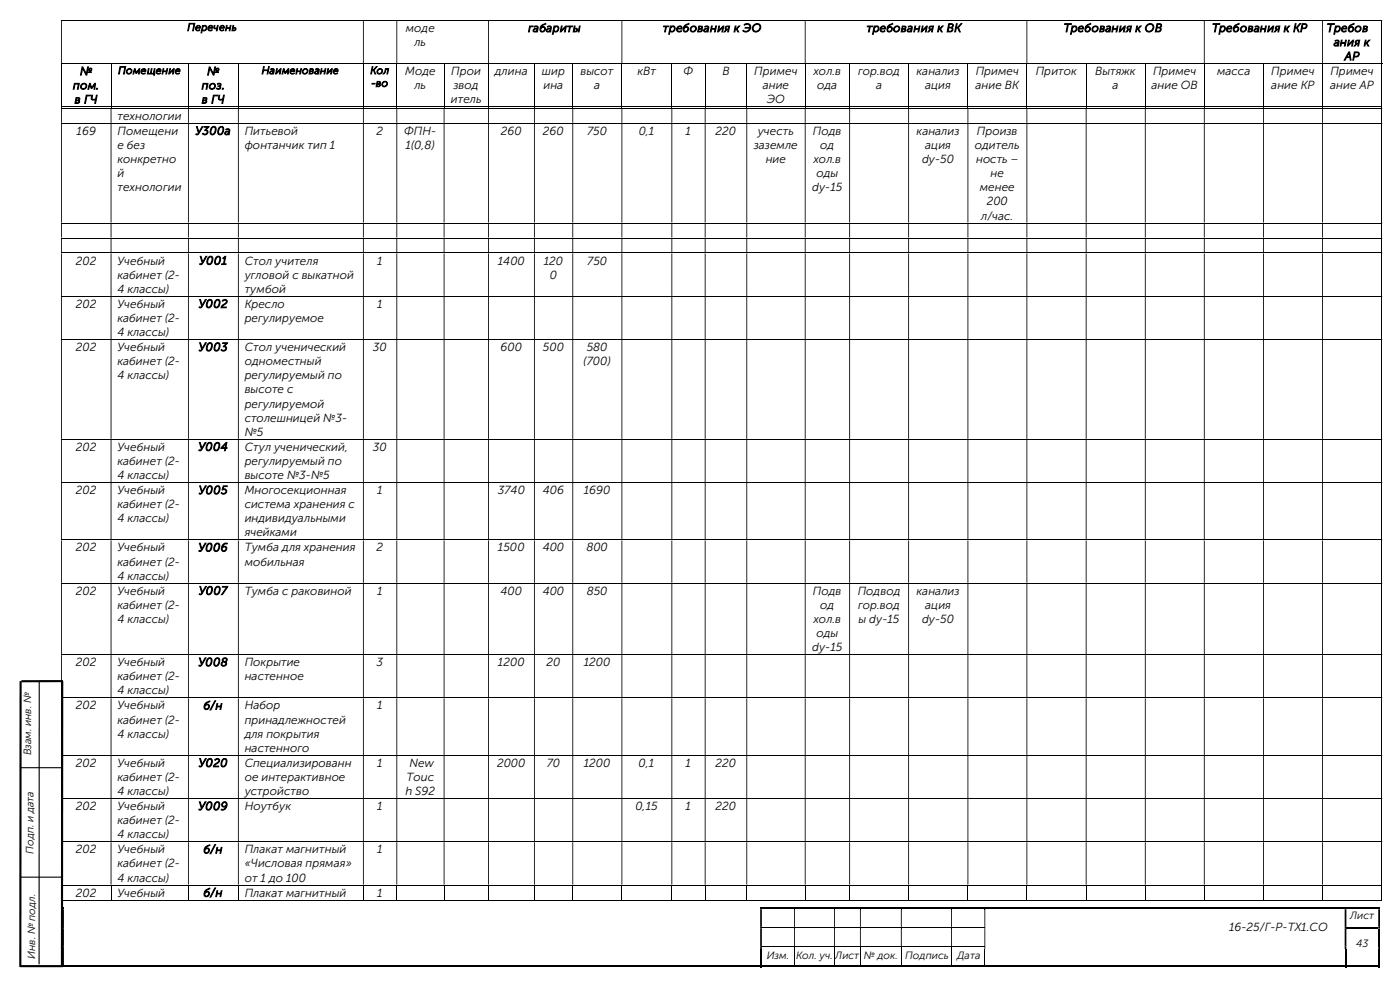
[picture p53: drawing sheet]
<svg xmlns="http://www.w3.org/2000/svg" width="420mm" height="297mm" viewBox="0 0 420 297" stroke-linecap="round" stroke-linejoin="round" font-family="sans-serif">
<defs><g id="words">
<g font-size="3.5">
<text x="121.8" y="9.6">моде</text>
<text x="158.5" y="9.6">габариты</text>
<text x="198.9" y="9.6">требования к ЭО</text>
<text x="260" y="9.6">требования к ВК</text>
<text x="319.1" y="9.6">Требования к ОВ</text>
<text x="363.6" y="9.6">Требования к КР</text>
<text x="398" y="9.6">Требов</text>
<text x="124.3" y="13.8">ль</text>
<text x="400.1" y="13.8">ания к</text>
<text x="24" y="22.5">№</text>
<text x="62.1" y="22.5">№</text>
<text x="121.5" y="22.5">Моде</text>
<text x="135.4" y="22.5">Прои</text>
<text x="148.5" y="22.5">длина</text>
<text x="162.6" y="22.5">шир</text>
<text x="174.2" y="22.5">высот</text>
<text x="191.2" y="22.5">кВт</text>
<text x="205.1" y="22.5">Ф</text>
<text x="216.7" y="22.5">В</text>
<text x="226.3" y="22.5">Примеч</text>
<text x="244" y="22.5">хол.в</text>
<text x="257.4" y="22.5">гор.вод</text>
<text x="275" y="22.5">канализ</text>
<text x="292.7" y="22.5">Примеч</text>
<text x="310.7" y="22.5">Приток</text>
<text x="328.5" y="22.5">Вытяжк</text>
<text x="345.9" y="22.5">Примеч</text>
<text x="365.1" y="22.5">масса</text>
<text x="381.4" y="22.5">Примеч</text>
<text x="399.1" y="22.5">Примеч</text>
<text x="403.4" y="18">АР</text>
<text x="21.9" y="26.8">пом.</text>
<text x="60.5" y="26.8">поз.</text>
<text x="124.3" y="26.8">ль</text>
<text x="136.1" y="26.8">звод</text>
<text x="163" y="26.8">ина</text>
<text x="178.2" y="26.8">а</text>
<text x="228.8" y="26.8">ание</text>
<text x="245.2" y="26.8">ода</text>
<text x="262.8" y="26.8">а</text>
<text x="277.5" y="26.8">ация</text>
<text x="292.7" y="26.8">ание ВК</text>
<text x="333.8" y="26.8">а</text>
<text x="345.4" y="26.8">ание ОВ</text>
<text x="381.4" y="26.8">ание КР</text>
<text x="399" y="26.8">ание АР</text>
<text x="22.4" y="31">в ГЧ</text>
<text x="35.2" y="35.9">технологии</text>
<text x="60.5" y="31">в ГЧ</text>
<text x="135.3" y="31">итель</text>
<text x="230" y="31">ЭО</text>
<text x="23" y="40.4">169</text>
<text x="35.2" y="40.4">Помещени</text>
<text x="58.6" y="40.4">У300а</text>
<text x="73.4" y="40.4">Питьевой</text>
<text x="113" y="40.4">2</text>
<text x="121.3" y="40.4">ФПН-</text>
<text x="150.3" y="40.4">260</text>
<text x="162.9" y="40.4">260</text>
<text x="176.1" y="40.4">750</text>
<text x="191.6" y="40.4">0,1</text>
<text x="205.6" y="40.4">1</text>
<text x="214.7" y="40.4">220</text>
<text x="227.3" y="40.4">учесть</text>
<text x="243.8" y="40.4">Подв</text>
<text x="275" y="40.4">канализ</text>
<text x="293" y="40.4">Произв</text>
<text x="35.2" y="44.6">е без</text>
<text x="73.4" y="44.6">фонтанчик тип 1</text>
<text x="121.7" y="44.6">1(0,8)</text>
<text x="226.1" y="44.6">заземле</text>
<text x="246" y="44.6">од</text>
<text x="277.6" y="44.6">ация</text>
<text x="292.4" y="44.6">одитель</text>
<text x="35.2" y="48.9">конкретно</text>
<text x="35.2" y="53.1">й</text>
<text x="229.7" y="48.9">ние</text>
<text x="244" y="48.9">хол.в</text>
<text x="244.9" y="53.1">оды</text>
<text x="276.6" y="48.9">dy-50</text>
<text x="292.8" y="48.9">ность –</text>
<text x="297.2" y="53.1">не</text>
<text x="35.2" y="57.3">технологии</text>
<text x="243.6" y="57.3">dy-15</text>
<text x="294" y="57.3">менее</text>
<text x="294.3" y="65.8">л/час.</text>
<text x="296" y="61.6">200</text>
<text x="22.8" y="79.3">202</text>
<text x="35.2" y="79.3">Учебный</text>
<text x="35.2" y="83.5">кабинет (2-</text>
<text x="59.8" y="79.3">У001</text>
<text x="73.4" y="79.3">Стол учителя</text>
<text x="73.4" y="83.5">угловой с выкатной</text>
<text x="113.2" y="79.3">1</text>
<text x="149.3" y="79.3">1400</text>
<text x="163.1" y="79.3">120</text>
<text x="164.9" y="83.5">0</text>
<text x="176.1" y="79.3">750</text>
<text x="35.2" y="87.8">4 классы)</text>
<text x="73.4" y="87.8">тумбой</text>
<text x="22.8" y="92.2">202</text>
<text x="35.2" y="92.2">Учебный</text>
<text x="59.6" y="92.2">У002</text>
<text x="73.4" y="92.2">Кресло</text>
<text x="113.2" y="92.2">1</text>
<text x="35.2" y="96.5">кабинет (2-</text>
<text x="35.2" y="100.7">4 классы)</text>
<text x="73.4" y="96.5">регулируемое</text>
<text x="22.8" y="105.2">202</text>
<text x="35.2" y="105.2">Учебный</text>
<text x="59.6" y="105.2">У003</text>
<text x="73.4" y="105.2">Стол ученический</text>
<text x="111.9" y="105.2">30</text>
<text x="150.1" y="105.2">600</text>
<text x="162.9" y="105.2">500</text>
<text x="176" y="105.2">580</text>
<text x="35.2" y="109.4">кабинет (2-</text>
<text x="35.2" y="113.7">4 классы)</text>
<text x="73.4" y="109.4">одноместный</text>
<text x="73.4" y="113.7">регулируемый по</text>
<text x="175" y="109.4">(700)</text>
<text x="73.4" y="117.9">высоте с</text>
<text x="73.4" y="122.1">регулируемой</text>
<text x="73.4" y="126.4">столешницей №3-</text>
<text x="73.4" y="130.6">№5</text>
<text x="22.8" y="135.1">202</text>
<text x="35.2" y="135.1">Учебный</text>
<text x="59.5" y="135.1">У004</text>
<text x="73.4" y="135.1">Стул ученический,</text>
<text x="111.9" y="135.1">30</text>
<text x="35.2" y="139.3">кабинет (2-</text>
<text x="35.2" y="143.6">4 классы)</text>
<text x="73.4" y="139.3">регулируемый по</text>
<text x="73.4" y="143.6">высоте №3-№5</text>
<text x="22.8" y="148.1">202</text>
<text x="35.2" y="148.1">Учебный</text>
<text x="59.6" y="148.1">У005</text>
<text x="73.4" y="148.1">Многосекционная</text>
<text x="113.2" y="148.1">1</text>
<text x="149.3" y="148.1">3740</text>
<text x="162.8" y="148.1">406</text>
<text x="175.1" y="148.1">1690</text>
<text x="35.2" y="152.3">кабинет (2-</text>
<text x="73.4" y="152.3">система хранения с</text>
<text x="35.2" y="156.5">4 классы)</text>
<text x="73.4" y="156.5">индивидуальными</text>
<text x="73.4" y="160.8">ячейками</text>
<text x="22.8" y="165.3">202</text>
<text x="35.2" y="165.3">Учебный</text>
<text x="59.5" y="165.3">У006</text>
<text x="73.4" y="165.3">Тумба для хранения</text>
<text x="113" y="165.3">2</text>
<text x="149.4" y="165.3">1500</text>
<text x="162.8" y="165.3">400</text>
<text x="175.9" y="165.3">800</text>
<text x="35.2" y="169.5">кабинет (2-</text>
<text x="35.2" y="173.7">4 классы)</text>
<text x="73.4" y="169.5">мобильная</text>
<text x="22.8" y="178.2">202</text>
<text x="35.2" y="178.2">Учебный</text>
<text x="59.6" y="178.2">У007</text>
<text x="73.4" y="178.2">Тумба с раковиной</text>
<text x="113.2" y="178.2">1</text>
<text x="150.1" y="178.2">400</text>
<text x="162.8" y="178.2">400</text>
<text x="176" y="178.2">850</text>
<text x="243.8" y="178.2">Подв</text>
<text x="257.3" y="178.2">Подвод</text>
<text x="275" y="178.2">канализ</text>
<text x="35.2" y="182.5">кабинет (2-</text>
<text x="246" y="182.5">од</text>
<text x="257.4" y="182.5">гор.вод</text>
<text x="277.6" y="182.5">ация</text>
<text x="35.2" y="186.7">4 классы)</text>
<text x="244" y="186.7">хол.в</text>
<text x="244.9" y="190.9">оды</text>
<text x="257.6" y="186.7">ы dy-15</text>
<text x="276.6" y="186.7">dy-50</text>
<text x="243.6" y="195.2">dy-15</text>
<text x="22.8" y="199.6">202</text>
<text x="35.2" y="199.6">Учебный</text>
<text x="35.2" y="203.9">кабинет (2-</text>
<text x="59.5" y="199.6">У008</text>
<text x="73.4" y="199.6">Покрытие</text>
<text x="73.4" y="203.9">настенное</text>
<text x="113" y="199.6">3</text>
<text x="149.4" y="199.6">1200</text>
<text x="164" y="199.6">20</text>
<text x="175.1" y="199.6">1200</text>
<text x="35.2" y="208.1">4 классы)</text>
<text x="22.8" y="212.6">202</text>
<text x="35.2" y="212.6">Учебный</text>
<text x="61" y="212.6">б/н</text>
<text x="73.4" y="212.6">Набор</text>
<text x="113.2" y="212.6">1</text>
<text x="35.2" y="216.9">кабинет (2-</text>
<text x="35.2" y="221.1">4 классы)</text>
<text x="73.4" y="216.9">принадлежностей</text>
<text x="73.4" y="221.1">для покрытия</text>
<text x="73.4" y="225.3">настенного</text>
<text x="22.8" y="229.8">202</text>
<text x="35.2" y="229.8">Учебный</text>
<text x="59.6" y="229.8">У020</text>
<text x="73.4" y="229.8">Специализированн</text>
<text x="113.2" y="229.8">1</text>
<text x="122.8" y="229.8">New</text>
<text x="149.1" y="229.8">2000</text>
<text x="164" y="229.8">70</text>
<text x="175.1" y="229.8">1200</text>
<text x="191.6" y="229.8">0,1</text>
<text x="205.7" y="229.8">1</text>
<text x="214.7" y="229.8">220</text>
<text x="35.2" y="234.1">кабинет (2-</text>
<text x="35.2" y="238.3">4 классы)</text>
<text x="73.4" y="234.1">ое интерактивное</text>
<text x="73.4" y="238.3">устройство</text>
<text x="121.6" y="238.3">h S92</text>
<text x="121.9" y="234.1">Touc</text>
<text x="22.8" y="242.8">202</text>
<text x="35.2" y="242.8">Учебный</text>
<text x="59.5" y="242.8">У009</text>
<text x="73.4" y="242.8">Ноутбук</text>
<text x="113.1" y="242.8">1</text>
<text x="190.6" y="242.8">0,15</text>
<text x="205.7" y="242.8">1</text>
<text x="214.7" y="242.8">220</text>
<text x="35.2" y="247">кабинет (2-</text>
<text x="35.2" y="251.2">4 классы)</text>
<text x="22.8" y="255.7">202</text>
<text x="35.2" y="255.7">Учебный</text>
<text x="61" y="255.7">б/н</text>
<text x="73.4" y="255.7">Плакат магнитный</text>
<text x="113.2" y="255.7">1</text>
<text x="35.2" y="260">кабинет (2-</text>
<text x="73.4" y="260">«Числовая прямая»</text>
<text x="22.8" y="268.7">202</text>
<text x="35.2" y="268.7">Учебный</text>
<text x="35.2" y="264.2">4 классы)</text>
<text x="61" y="268.7">б/н</text>
<text x="73.4" y="264.2">от 1 до 100</text>
<text x="73.4" y="268.7">Плакат магнитный</text>
<text x="113.2" y="268.7">1</text>
<text x="368.7" y="279">16-25/Г-Р-ТХ1.СО</text>
</g>
<g font-size="3.2">
<text x="56.2" y="9.2">Перечень</text>
<text x="35.4" y="22.2">Помещение</text>
<text x="78.5" y="22.2">Наименование</text>
<text x="111.1" y="22.2">Кол</text>
<text x="111.4" y="26">-во</text>
<text x="9.4" y="226.4" transform="rotate(-90 9.4 226.4)">Взам. инв. №</text>
<text x="10.1" y="255.9" transform="rotate(-90 10.1 255.9)">Подп. и дата</text>
<text x="405" y="275.5">Лист</text>
<text x="10.5" y="287.4" transform="rotate(-90 10.5 287.4)">Инв. № подл.</text>
<text x="230" y="287.4">Изм.</text>
<text x="238.8" y="287.4">Кол. уч.</text>
<text x="250.6" y="287.4">Лист</text>
<text x="259.2" y="287.4">№ док.</text>
<text x="271.6" y="287.4">Подпись</text>
<text x="287.1" y="287.4">Дата</text>
<text x="406.8" y="283.8">43</text>
</g>
</g></defs>
<g fill="none" stroke="#000" stroke-width=".3">
<path d="M18.3 6.1h396.1M18.3 19.1h396.4M18.5 19.2v13M33.3 19.2v13M56.5 19.2v13M71.5 19.2v13M109 19.2v13M119 19.2v13M133.2 19.2v13M146.6 19.2v13M160.3 19.2v13M171.8 19.2v13"/>
<path d="M186.6 19.2v13M201.5 19.2v13M211.5 19.2v13M224 19.2v13M241.6 19.2v13M254.9 19.2v13M272.6 19.2v13M290.4 19.2v13M308.1 19.2v13M325.8 19.2v13M343.6 19.2v13M361.3 19.2v13"/>
<path d="M379.1 19.2v13M396.7 19.2v13M414.5 6.3v12.7M414.5 19.2v13M18.3 32h14.9M18.3 32.4h396.1M18.3 37h396.1M33.4 32h23M56.6 32h14.8M71.6 32h37.3M109.1 32h9.8M119.2 32h13.9"/>
<path d="M133.3 32h13.1M146.7 32h13.5M160.4 32h11.3M172 32h14.4M186.7 32h14.7M201.7 32h9.7M211.7 32h12.2M224.2 32h17.2M241.7 32h13.1M255 32h17.5M272.7 32h17.5M290.5 32h17.4"/>
<path d="M308.2 32h17.5M326 32h17.5M343.7 32h17.4M361.4 32h17.5M379.2 32h17.4M396.9 32h17.5M414.5 32.6v4.2M414.5 37.1v29.6M18.3 66.8h396.1M18.3 71.3h396.1M18.3 75.8h396.1M414.5 67v4.2"/>
<path d="M414.5 71.5v4.2M414.5 75.9v12.8M18.3 88.8h396.1M414.5 88.9v12.7M18.3 101.8h396.1M414.5 101.9v29.6M18.3 131.7h396.1M414.5 131.8v12.7M18.3 144.6h396.1M414.5 144.7v17M18.3 161.8h396.1M18.3 174.8h396.1"/>
<path d="M414.5 162v12.7M414.5 174.9v21.2M18.3 196.2h396.1M414.5 196.3v12.7M18.3 209.2h396.1M414.5 209.3v17M18.3 226.4h396.1M18.3 239.4h396.1M414.5 226.5v12.7M414.5 239.5v12.7M18.3 252.3h396.1M414.5 252.4v12.7"/>
<path d="M18.3 265.3h396.1M18.3 269.8h14.9M18.5 265.4v4.5M33.3 265.4v4.5M33.4 269.8h23M56.5 265.4v4.5M56.6 269.8h14.8M71.5 265.4v4.5M71.6 269.8h37.3M109 265.4v4.5M109.1 269.8h9.8M119 265.4v4.5"/>
<path d="M119.2 269.8h13.9M133.2 265.4v4.5M133.3 269.8h13.1M146.6 265.4v4.5M146.7 269.8h13.5M160.3 265.4v4.5M160.4 269.8h11.3M171.8 265.4v4.5M172 269.8h14.4M186.6 265.4v4.5M186.7 269.8h14.7M201.5 265.4v4.5"/>
<path d="M201.7 269.8h9.7M211.5 265.4v4.5M211.7 269.8h12.2M224 265.4v4.5M224.2 269.8h17.2M228.6 277.9h9.6M238.5 277.9h11.7M241.6 265.4v4.5M241.7 269.8h13.1M250.5 277.9h7.5M254.9 265.4v4.5M255 269.8h17.5"/>
<path d="M258.2 277.9h12.1M270.5 277.9h14.8M272.6 265.4v4.5M272.7 269.8h17.5M285.6 277.9h9.7M290.4 265.4v4.5M290.5 269.8h17.4M308.1 265.4v4.5M308.2 269.8h17.5M325.8 265.4v4.5M326 269.8h17.5M343.6 265.4v4.5"/>
<path d="M343.7 269.8h17.4M361.3 265.4v4.5M361.4 269.8h17.5M379.1 265.4v4.5M379.2 269.8h17.4M396.7 265.4v4.5M396.9 269.8h17.5M414.5 265.4v4.5M228.6 283.8h9.6M238.3 284.4v5M238.5 283.8h11.7M250.4 284.4v5"/>
<path d="M250.5 283.8h7.5M258.1 284.4v5M258.2 283.8h12.1M270.4 284.4v5M270.5 283.8h14.8M285.5 284.4v5M285.6 283.8h9.7M295.4 284.4v5"/>
</g>
<g fill="#000">
<path d="M414.4 6h.3v.3h-.3zM18.3 6.3h.3v12.7h-.3zM108.9 6.3h.2v12.7h-.2zM118.9 6.3h.3v12.7h-.3zM146.4 6.3h.3v12.7h-.3zM186.4 6.3h.3v12.7h-.3zM241.4 6.3h.3v12.7h-.3zM307.9 6.3h.3v12.7h-.3zM361.1 6.3h.3v12.7h-.3zM396.6 6.3h.3v12.7h-.3z" fill-rule="evenodd"/>
<path d="M414.4 32.3h.3v.3h-.3zM18.3 32.6h.3v4.2h-.3zM33.2 32.6h.2v4.2h-.2zM56.4 32.6h.2v4.2h-.2zM71.4 32.6h.2v4.2h-.2zM108.9 32.6h.2v4.2h-.2zM118.9 32.6h.3v4.2h-.3zM133.1 32.6h.2v4.2h-.2zM146.4 32.6h.3v4.2h-.3zM160.2 32.6h.2v4.2h-.2zM171.7 32.6h.3v4.2h-.3zM186.4 32.6h.3v4.2h-.3zM201.4 32.6h.3v4.2h-.3zM211.4 32.6h.3v4.2h-.3zM223.9 32.6h.3v4.2h-.3zM241.4 32.6h.3v4.2h-.3zM254.8 32.6h.2v4.2h-.2zM272.5 32.6h.2v4.2h-.2zM290.2 32.6h.3v4.2h-.3zM307.9 32.6h.3v4.2h-.3zM325.7 32.6h.3v4.2h-.3zM343.5 32.6h.2v4.2h-.2zM361.1 32.6h.3v4.2h-.3zM378.9 32.6h.3v4.2h-.3zM396.6 32.6h.3v4.2h-.3z" fill-rule="evenodd"/>
<path d="M414.4 36.8h.3v.3h-.3zM18.3 37.1h.3v29.6h-.3zM33.2 37.1h.2v29.6h-.2zM56.4 37.1h.2v29.6h-.2zM71.4 37.1h.2v29.6h-.2zM108.9 37.1h.2v29.6h-.2zM118.9 37.1h.3v29.6h-.3zM133.1 37.1h.2v29.6h-.2zM146.4 37.1h.3v29.6h-.3zM160.2 37.1h.2v29.6h-.2zM171.7 37.1h.3v29.6h-.3zM186.4 37.1h.3v29.6h-.3zM201.4 37.1h.3v29.6h-.3zM211.4 37.1h.3v29.6h-.3zM223.9 37.1h.3v29.6h-.3zM241.4 37.1h.3v29.6h-.3zM254.8 37.1h.2v29.6h-.2zM272.5 37.1h.2v29.6h-.2zM290.2 37.1h.3v29.6h-.3zM307.9 37.1h.3v29.6h-.3zM325.7 37.1h.3v29.6h-.3zM343.5 37.1h.2v29.6h-.2zM361.1 37.1h.3v29.6h-.3zM378.9 37.1h.3v29.6h-.3zM396.6 37.1h.3v29.6h-.3z" fill-rule="evenodd"/>
<path d="M414.4 66.7h.3v.3h-.3zM18.3 67h.3v4.2h-.3zM33.2 67h.2v4.2h-.2zM56.4 67h.2v4.2h-.2zM71.4 67h.2v4.2h-.2zM108.9 67h.2v4.2h-.2zM118.9 67h.3v4.2h-.3zM133.1 67h.2v4.2h-.2zM146.4 67h.3v4.2h-.3zM160.2 67h.2v4.2h-.2zM171.7 67h.3v4.2h-.3zM186.4 67h.3v4.2h-.3zM201.4 67h.3v4.2h-.3zM211.4 67h.3v4.2h-.3zM223.9 67h.3v4.2h-.3zM241.4 67h.3v4.2h-.3zM254.8 67h.2v4.2h-.2zM272.5 67h.2v4.2h-.2zM290.2 67h.3v4.2h-.3zM307.9 67h.3v4.2h-.3zM325.7 67h.3v4.2h-.3zM343.5 67h.2v4.2h-.2zM361.1 67h.3v4.2h-.3zM378.9 67h.3v4.2h-.3zM396.6 67h.3v4.2h-.3z" fill-rule="evenodd"/>
<path d="M414.4 71.2h.3v.3h-.3zM18.3 71.5h.3v4.2h-.3zM33.2 71.5h.2v4.2h-.2zM56.4 71.5h.2v4.2h-.2zM71.4 71.5h.2v4.2h-.2zM108.9 71.5h.2v4.2h-.2zM118.9 71.5h.3v4.2h-.3zM133.1 71.5h.2v4.2h-.2zM146.4 71.5h.3v4.2h-.3zM160.2 71.5h.2v4.2h-.2zM171.7 71.5h.3v4.2h-.3zM186.4 71.5h.3v4.2h-.3zM201.4 71.5h.3v4.2h-.3zM211.4 71.5h.3v4.2h-.3zM223.9 71.5h.3v4.2h-.3zM241.4 71.5h.3v4.2h-.3zM254.8 71.5h.2v4.2h-.2zM272.5 71.5h.2v4.2h-.2zM290.2 71.5h.3v4.2h-.3zM307.9 71.5h.3v4.2h-.3zM325.7 71.5h.3v4.2h-.3zM343.5 71.5h.2v4.2h-.2zM361.1 71.5h.3v4.2h-.3zM378.9 71.5h.3v4.2h-.3zM396.6 71.5h.3v4.2h-.3z" fill-rule="evenodd"/>
<path d="M414.4 75.7h.3v.2h-.3zM18.3 75.9h.3v12.8h-.3zM33.2 75.9h.2v12.8h-.2zM56.4 75.9h.2v12.8h-.2zM71.4 75.9h.2v12.8h-.2zM108.9 75.9h.2v12.8h-.2zM118.9 75.9h.3v12.8h-.3zM133.1 75.9h.2v12.8h-.2zM146.4 75.9h.3v12.8h-.3zM160.2 75.9h.2v12.8h-.2zM171.7 75.9h.3v12.8h-.3zM186.4 75.9h.3v12.8h-.3zM201.4 75.9h.3v12.8h-.3zM211.4 75.9h.3v12.8h-.3zM223.9 75.9h.3v12.8h-.3zM241.4 75.9h.3v12.8h-.3zM254.8 75.9h.2v12.8h-.2zM272.5 75.9h.2v12.8h-.2zM290.2 75.9h.3v12.8h-.3zM307.9 75.9h.3v12.8h-.3zM325.7 75.9h.3v12.8h-.3zM343.5 75.9h.2v12.8h-.2zM361.1 75.9h.3v12.8h-.3zM378.9 75.9h.3v12.8h-.3zM396.6 75.9h.3v12.8h-.3z" fill-rule="evenodd"/>
<path d="M414.4 88.7h.3v.2h-.3zM18.3 88.9h.3v12.7h-.3zM33.2 88.9h.2v12.7h-.2zM56.4 88.9h.2v12.7h-.2zM71.4 88.9h.2v12.7h-.2zM108.9 88.9h.2v12.7h-.2zM118.9 88.9h.3v12.7h-.3zM133.1 88.9h.2v12.7h-.2zM146.4 88.9h.3v12.7h-.3zM160.2 88.9h.2v12.7h-.2zM171.7 88.9h.3v12.7h-.3zM186.4 88.9h.3v12.7h-.3zM201.4 88.9h.3v12.7h-.3zM211.4 88.9h.3v12.7h-.3zM223.9 88.9h.3v12.7h-.3zM241.4 88.9h.3v12.7h-.3zM254.8 88.9h.2v12.7h-.2zM272.5 88.9h.2v12.7h-.2zM290.2 88.9h.3v12.7h-.3zM307.9 88.9h.3v12.7h-.3zM325.7 88.9h.3v12.7h-.3zM343.5 88.9h.2v12.7h-.2zM361.1 88.9h.3v12.7h-.3zM378.9 88.9h.3v12.7h-.3zM396.6 88.9h.3v12.7h-.3z" fill-rule="evenodd"/>
<path d="M414.4 101.6h.3v.3h-.3zM18.3 101.9h.3v29.6h-.3zM33.2 101.9h.2v29.6h-.2zM56.4 101.9h.2v29.6h-.2zM71.4 101.9h.2v29.6h-.2zM108.9 101.9h.2v29.6h-.2zM118.9 101.9h.3v29.6h-.3zM133.1 101.9h.2v29.6h-.2zM146.4 101.9h.3v29.6h-.3zM160.2 101.9h.2v29.6h-.2zM171.7 101.9h.3v29.6h-.3zM186.4 101.9h.3v29.6h-.3zM201.4 101.9h.3v29.6h-.3zM211.4 101.9h.3v29.6h-.3zM223.9 101.9h.3v29.6h-.3zM241.4 101.9h.3v29.6h-.3zM254.8 101.9h.2v29.6h-.2zM272.5 101.9h.2v29.6h-.2zM290.2 101.9h.3v29.6h-.3zM307.9 101.9h.3v29.6h-.3zM325.7 101.9h.3v29.6h-.3zM343.5 101.9h.2v29.6h-.2zM361.1 101.9h.3v29.6h-.3zM378.9 101.9h.3v29.6h-.3zM396.6 101.9h.3v29.6h-.3z" fill-rule="evenodd"/>
<path d="M414.4 131.5h.3v.3h-.3zM18.3 131.8h.3v12.7h-.3zM33.2 131.8h.2v12.7h-.2zM56.4 131.8h.2v12.7h-.2zM71.4 131.8h.2v12.7h-.2zM108.9 131.8h.2v12.7h-.2zM118.9 131.8h.3v12.7h-.3zM133.1 131.8h.2v12.7h-.2zM146.4 131.8h.3v12.7h-.3zM160.2 131.8h.2v12.7h-.2zM171.7 131.8h.3v12.7h-.3zM186.4 131.8h.3v12.7h-.3zM201.4 131.8h.3v12.7h-.3zM211.4 131.8h.3v12.7h-.3zM223.9 131.8h.3v12.7h-.3zM241.4 131.8h.3v12.7h-.3zM254.8 131.8h.2v12.7h-.2zM272.5 131.8h.2v12.7h-.2zM290.2 131.8h.3v12.7h-.3zM307.9 131.8h.3v12.7h-.3zM325.7 131.8h.3v12.7h-.3zM343.5 131.8h.2v12.7h-.2zM361.1 131.8h.3v12.7h-.3zM378.9 131.8h.3v12.7h-.3zM396.6 131.8h.3v12.7h-.3z" fill-rule="evenodd"/>
<path d="M414.4 144.5h.3v.2h-.3zM18.3 144.7h.3v17h-.3zM33.2 144.7h.2v17h-.2zM56.4 144.7h.2v17h-.2zM71.4 144.7h.2v17h-.2zM108.9 144.7h.2v17h-.2zM118.9 144.7h.3v17h-.3zM133.1 144.7h.2v17h-.2zM146.4 144.7h.3v17h-.3zM160.2 144.7h.2v17h-.2zM171.7 144.7h.3v17h-.3zM186.4 144.7h.3v17h-.3zM201.4 144.7h.3v17h-.3zM211.4 144.7h.3v17h-.3zM223.9 144.7h.3v17h-.3zM241.4 144.7h.3v17h-.3zM254.8 144.7h.2v17h-.2zM272.5 144.7h.2v17h-.2zM290.2 144.7h.3v17h-.3zM307.9 144.7h.3v17h-.3zM325.7 144.7h.3v17h-.3zM343.5 144.7h.2v17h-.2zM361.1 144.7h.3v17h-.3zM378.9 144.7h.3v17h-.3zM396.6 144.7h.3v17h-.3z" fill-rule="evenodd"/>
<path d="M414.4 161.7h.3v.3h-.3zM18.3 162h.3v12.7h-.3zM33.2 162h.2v12.7h-.2zM56.4 162h.2v12.7h-.2zM71.4 162h.2v12.7h-.2zM108.9 162h.2v12.7h-.2zM118.9 162h.3v12.7h-.3zM133.1 162h.2v12.7h-.2zM146.4 162h.3v12.7h-.3zM160.2 162h.2v12.7h-.2zM171.7 162h.3v12.7h-.3zM186.4 162h.3v12.7h-.3zM201.4 162h.3v12.7h-.3zM211.4 162h.3v12.7h-.3zM223.9 162h.3v12.7h-.3zM241.4 162h.3v12.7h-.3zM254.8 162h.2v12.7h-.2zM272.5 162h.2v12.7h-.2zM290.2 162h.3v12.7h-.3zM307.9 162h.3v12.7h-.3zM325.7 162h.3v12.7h-.3zM343.5 162h.2v12.7h-.2zM361.1 162h.3v12.7h-.3zM378.9 162h.3v12.7h-.3zM396.6 162h.3v12.7h-.3z" fill-rule="evenodd"/>
<path d="M414.4 174.7h.3v.2h-.3zM18.3 174.9h.3v21.2h-.3zM33.2 174.9h.2v21.2h-.2zM56.4 174.9h.2v21.2h-.2zM71.4 174.9h.2v21.2h-.2zM108.9 174.9h.2v21.2h-.2zM118.9 174.9h.3v21.2h-.3zM133.1 174.9h.2v21.2h-.2zM146.4 174.9h.3v21.2h-.3zM160.2 174.9h.2v21.2h-.2zM171.7 174.9h.3v21.2h-.3zM186.4 174.9h.3v21.2h-.3zM201.4 174.9h.3v21.2h-.3zM211.4 174.9h.3v21.2h-.3zM223.9 174.9h.3v21.2h-.3zM241.4 174.9h.3v21.2h-.3zM254.8 174.9h.2v21.2h-.2zM272.5 174.9h.2v21.2h-.2zM290.2 174.9h.3v21.2h-.3zM307.9 174.9h.3v21.2h-.3zM325.7 174.9h.3v21.2h-.3zM343.5 174.9h.2v21.2h-.2zM361.1 174.9h.3v21.2h-.3zM378.9 174.9h.3v21.2h-.3zM396.6 174.9h.3v21.2h-.3z" fill-rule="evenodd"/>
<path d="M414.4 196.1h.3v.2h-.3zM18.3 196.3h.3v12.7h-.3zM33.2 196.3h.2v12.7h-.2zM56.4 196.3h.2v12.7h-.2zM71.4 196.3h.2v12.7h-.2zM108.9 196.3h.2v12.7h-.2zM118.9 196.3h.3v12.7h-.3zM133.1 196.3h.2v12.7h-.2zM146.4 196.3h.3v12.7h-.3zM160.2 196.3h.2v12.7h-.2zM171.7 196.3h.3v12.7h-.3zM186.4 196.3h.3v12.7h-.3zM201.4 196.3h.3v12.7h-.3zM211.4 196.3h.3v12.7h-.3zM223.9 196.3h.3v12.7h-.3zM241.4 196.3h.3v12.7h-.3zM254.8 196.3h.2v12.7h-.2zM272.5 196.3h.2v12.7h-.2zM290.2 196.3h.3v12.7h-.3zM307.9 196.3h.3v12.7h-.3zM325.7 196.3h.3v12.7h-.3zM343.5 196.3h.2v12.7h-.2zM361.1 196.3h.3v12.7h-.3zM378.9 196.3h.3v12.7h-.3zM396.6 196.3h.3v12.7h-.3z" fill-rule="evenodd"/>
<path d="M414.4 209h.3v.3h-.3zM18.3 209.3h.3v17h-.3zM33.2 209.3h.2v17h-.2zM56.4 209.3h.2v17h-.2zM71.4 209.3h.2v17h-.2zM108.9 209.3h.2v17h-.2zM118.9 209.3h.3v17h-.3zM133.1 209.3h.2v17h-.2zM146.4 209.3h.3v17h-.3zM160.2 209.3h.2v17h-.2zM171.7 209.3h.3v17h-.3zM186.4 209.3h.3v17h-.3zM201.4 209.3h.3v17h-.3zM211.4 209.3h.3v17h-.3zM223.9 209.3h.3v17h-.3zM241.4 209.3h.3v17h-.3zM254.8 209.3h.2v17h-.2zM272.5 209.3h.2v17h-.2zM290.2 209.3h.3v17h-.3zM307.9 209.3h.3v17h-.3zM325.7 209.3h.3v17h-.3zM343.5 209.3h.2v17h-.2zM361.1 209.3h.3v17h-.3zM378.9 209.3h.3v17h-.3zM396.6 209.3h.3v17h-.3z" fill-rule="evenodd"/>
<path d="M414.4 226.3h.3v.2h-.3zM18.3 226.5h.3v12.7h-.3zM33.2 226.5h.2v12.7h-.2zM56.4 226.5h.2v12.7h-.2zM71.4 226.5h.2v12.7h-.2zM108.9 226.5h.2v12.7h-.2zM118.9 226.5h.3v12.7h-.3zM133.1 226.5h.2v12.7h-.2zM146.4 226.5h.3v12.7h-.3zM160.2 226.5h.2v12.7h-.2zM171.7 226.5h.3v12.7h-.3zM186.4 226.5h.3v12.7h-.3zM201.4 226.5h.3v12.7h-.3zM211.4 226.5h.3v12.7h-.3zM223.9 226.5h.3v12.7h-.3zM241.4 226.5h.3v12.7h-.3zM254.8 226.5h.2v12.7h-.2zM272.5 226.5h.2v12.7h-.2zM290.2 226.5h.3v12.7h-.3zM307.9 226.5h.3v12.7h-.3zM325.7 226.5h.3v12.7h-.3zM343.5 226.5h.2v12.7h-.2zM361.1 226.5h.3v12.7h-.3zM378.9 226.5h.3v12.7h-.3zM396.6 226.5h.3v12.7h-.3z" fill-rule="evenodd"/>
<path d="M414.4 239.2h.3v.3h-.3zM18.3 239.5h.3v12.7h-.3zM33.2 239.5h.2v12.7h-.2zM56.4 239.5h.2v12.7h-.2zM71.4 239.5h.2v12.7h-.2zM108.9 239.5h.2v12.7h-.2zM118.9 239.5h.3v12.7h-.3zM133.1 239.5h.2v12.7h-.2zM146.4 239.5h.3v12.7h-.3zM160.2 239.5h.2v12.7h-.2zM171.7 239.5h.3v12.7h-.3zM186.4 239.5h.3v12.7h-.3zM201.4 239.5h.3v12.7h-.3zM211.4 239.5h.3v12.7h-.3zM223.9 239.5h.3v12.7h-.3zM241.4 239.5h.3v12.7h-.3zM254.8 239.5h.2v12.7h-.2zM272.5 239.5h.2v12.7h-.2zM290.2 239.5h.3v12.7h-.3zM307.9 239.5h.3v12.7h-.3zM325.7 239.5h.3v12.7h-.3zM343.5 239.5h.2v12.7h-.2zM361.1 239.5h.3v12.7h-.3zM378.9 239.5h.3v12.7h-.3zM396.6 239.5h.3v12.7h-.3z" fill-rule="evenodd"/>
<path d="M414.4 252.2h.3v.2h-.3zM18.3 252.4h.3v12.7h-.3zM33.2 252.4h.2v12.7h-.2zM56.4 252.4h.2v12.7h-.2zM71.4 252.4h.2v12.7h-.2zM108.9 252.4h.2v12.7h-.2zM118.9 252.4h.3v12.7h-.3zM133.1 252.4h.2v12.7h-.2zM146.4 252.4h.3v12.7h-.3zM160.2 252.4h.2v12.7h-.2zM171.7 252.4h.3v12.7h-.3zM186.4 252.4h.3v12.7h-.3zM201.4 252.4h.3v12.7h-.3zM211.4 252.4h.3v12.7h-.3zM223.9 252.4h.3v12.7h-.3zM241.4 252.4h.3v12.7h-.3zM254.8 252.4h.2v12.7h-.2zM272.5 252.4h.2v12.7h-.2zM290.2 252.4h.3v12.7h-.3zM307.9 252.4h.3v12.7h-.3zM325.7 252.4h.3v12.7h-.3zM343.5 252.4h.2v12.7h-.2zM361.1 252.4h.3v12.7h-.3zM378.9 252.4h.3v12.7h-.3zM396.6 252.4h.3v12.7h-.3z" fill-rule="evenodd"/>
<path d="M18.8 272.5h.4v5.3h-.4zM228 272.5h.6v5.3h-.6zM238.2 272.5h.3v5.3h-.3zM250.2 272.5h.3v5.3h-.3zM258 272.5h.2v5.3h-.2zM270.3 272.5h.2v5.3h-.2zM285.3 272.5h.3v5.3h-.3zM295.3 272.5h.3v5.3h-.3zM403.4 272.5h.5v5.3h-.5zM413.5 272.5h.5v5.3h-.5z" fill-rule="evenodd"/>
<path d="M18.8 277.8h.4v.5h-.4zM228 277.8h.6v.5h-.6z" fill-rule="evenodd"/>
<path d="M228 271.9h.6v.6h-.6z" fill-rule="evenodd"/>
<path d="M238.2 271.9h12v.6h-12z" fill-rule="evenodd"/>
<path d="M250.2 271.9h7.8v.6h-7.8z" fill-rule="evenodd"/>
<path d="M258 271.9h12.3v.6h-12.3z" fill-rule="evenodd"/>
<path d="M270.3 271.9h15v.6h-15z" fill-rule="evenodd"/>
<path d="M285.3 271.9h10v.6h-10z" fill-rule="evenodd"/>
<path d="M295.3 271.9h108.1v.6h-108.1z" fill-rule="evenodd"/>
<path d="M295.3 277.8h.3v.5h-.3zM403.4 277.8h.5v.5h-.5z" fill-rule="evenodd"/>
<path d="M403.4 271.9h.5v.6h-.5z" fill-rule="evenodd"/>
<path d="M413.5 271.9h.5v.6h-.5z" fill-rule="evenodd"/>
<path d="M413.5 277.8h.5v.5h-.5zM18.8 278.3h.4v5.3h-.4zM228 278.3h.6v5.3h-.6zM238.2 278.3h.3v5.3h-.3zM250.2 278.3h.3v5.3h-.3zM258 278.3h.2v5.3h-.2zM270.3 278.3h.2v5.3h-.2zM285.3 278.3h.3v5.3h-.3zM295.3 278.3h.3v5.3h-.3zM403.4 278.3h.5v5.3h-.5z" fill-rule="evenodd"/>
<path d="M18.8 283.6h.4v.8h-.4zM228 283.6h.6v.8h-.6z" fill-rule="evenodd"/>
<path d="M228 284.4h.6v5.5h-.6z" fill-rule="evenodd"/>
<path d="M238.2 289.4h12v.5h-12z" fill-rule="evenodd"/>
<path d="M250.2 289.4h7.8v.5h-7.8z" fill-rule="evenodd"/>
<path d="M258 289.4h12.3v.5h-12.3z" fill-rule="evenodd"/>
<path d="M270.3 289.4h15v.5h-15z" fill-rule="evenodd"/>
<path d="M285.3 289.4h10v.5h-10z" fill-rule="evenodd"/>
<path d="M295.3 283.6h.3v.8h-.3zM403.4 283.6h.5v.8h-.5zM413.5 283.6h.5v.8h-.5zM18.8 284.4h.4v5h-.4z" fill-rule="evenodd"/>
<path d="M295.3 289.4h108.1v.5h-108.1z" fill-rule="evenodd"/>
<path d="M403.4 284.4h.5v5.5h-.5z" fill-rule="evenodd"/>
<path d="M413.5 284.4h.5v5.5h-.5z" fill-rule="evenodd"/>
</g>
<g fill="#000">
<path d="M414.4 31.9h.3v.3h-.3zM18.8 271.9h.4v.6h-.4zM228.6 271.9h9.6v.6h-9.6zM238.2 272.5h.3zM238.2 277.8h.3v.5h-.3zM250.2 272.5h.3zM250.2 277.8h.3v.5h-.3zM258 272.5h.2zM258 277.8h.2v.5h-.2zM270.3 272.5h.2zM270.3 277.8h.2v.5h-.2zM285.3 272.5h.3z"/>
<path d="M285.3 277.8h.3v.5h-.3zM295.3 272.5h.3zM403.9 271.9h9.6v.6h-9.6zM403.9 277.8h9.6v.5h-9.6zM413.5 278.3h.5v5.3h-.5zM414.4 265.1h.3v.3h-.3zM414.4 269.7h.3v.2h-.3zM18.8 289.4h209.2v.5h-209.2zM228.6 289.4h9.6v.5h-9.6zM238.2 283.6h.3v.8h-.3zM250.2 283.6h.3v.8h-.3zM258 283.6h.2v.8h-.2z"/>
<path d="M270.3 283.6h.2v.8h-.2zM285.3 283.6h.3v.8h-.3zM403.9 289.4h9.6v.5h-9.6zM413.5 289.4h.5v.5h-.5z"/>
</g>
<path d="M6.2 204.1l-.1 85.7M18.7 204.1l-.1 85.7M18.9 204.1l-12.5 .1M6.1 289.6h12.8" fill="none" stroke="#000" stroke-width=".64" stroke-linecap="butt"/>
<path d="M11.8 204.1l-.1 84.9M6 230.1h12.6M6 262.9h12.4" fill="none" stroke="#000" stroke-width=".34"/>
<use href="#words"/>
</svg>
